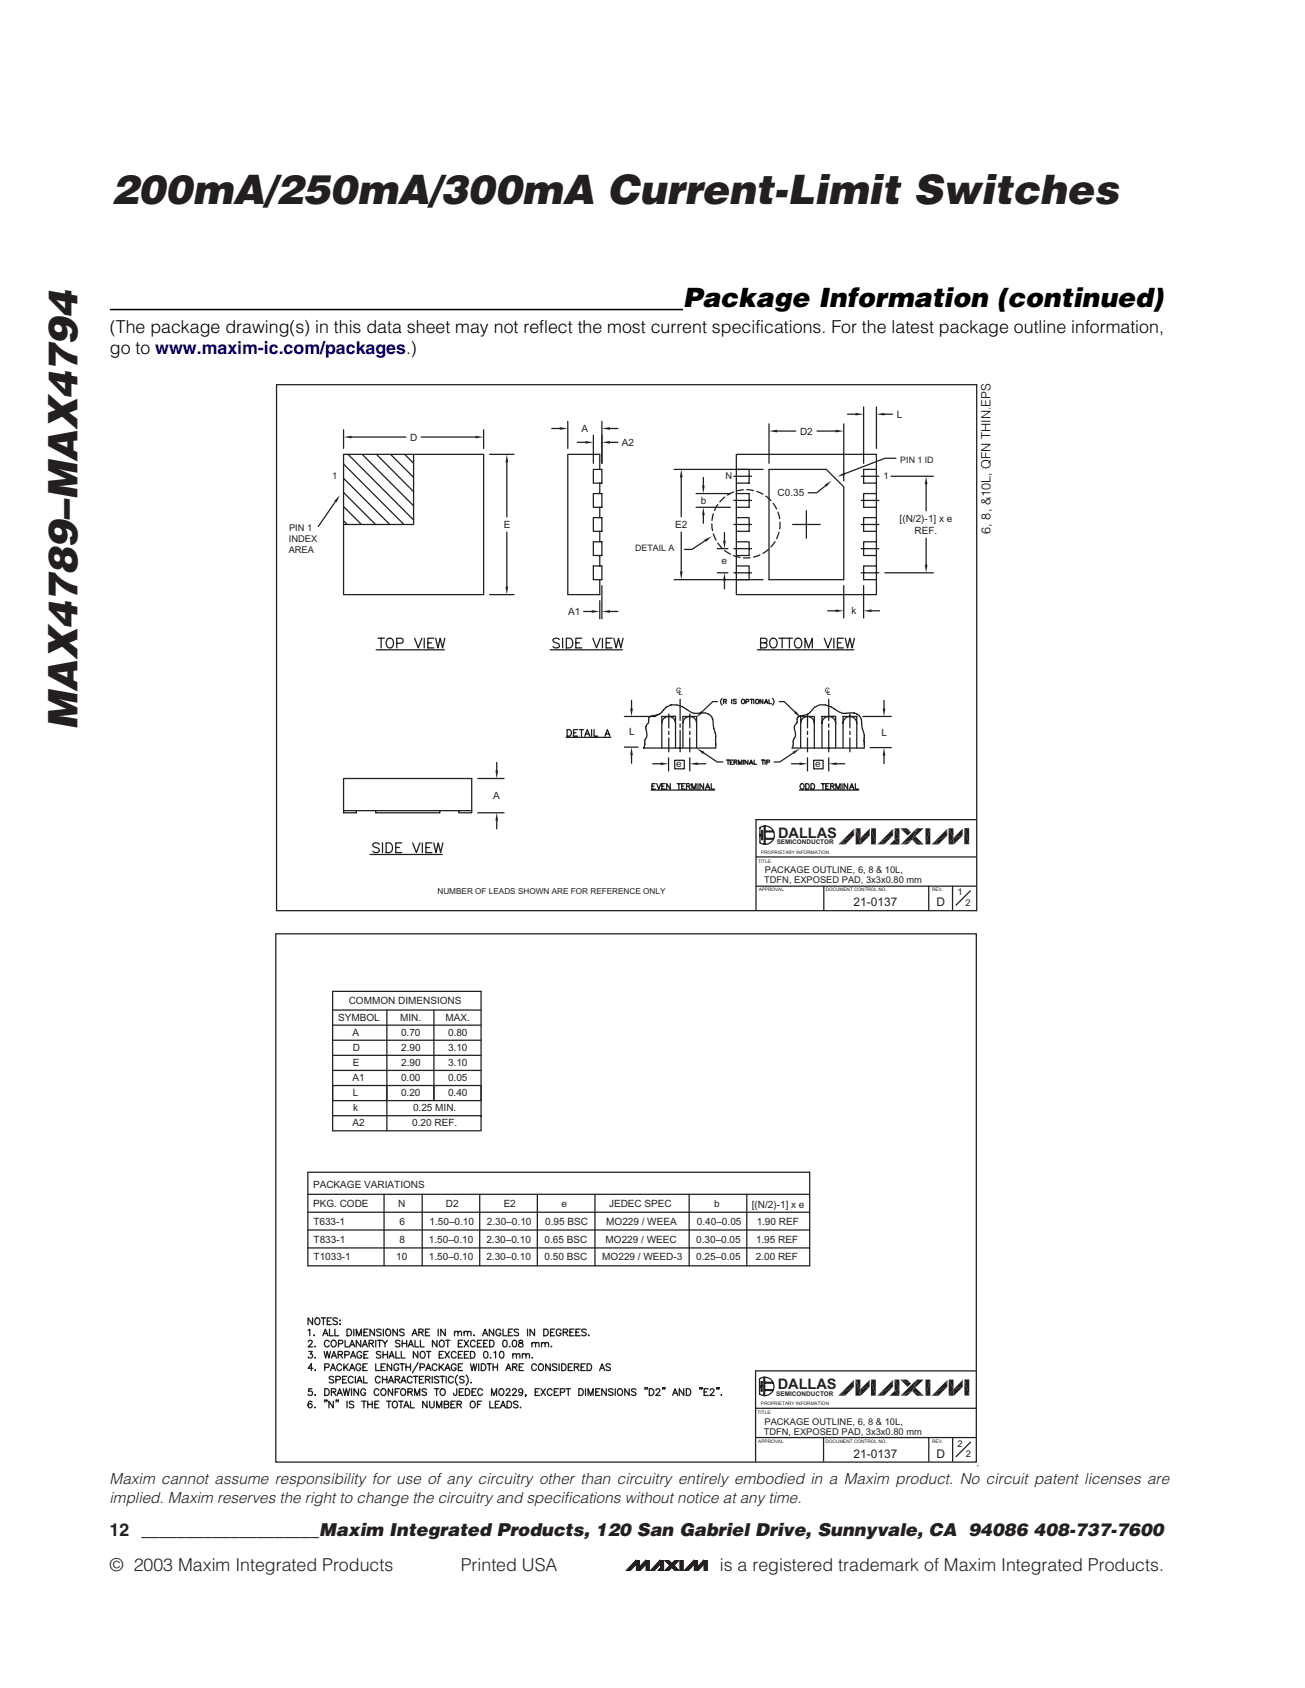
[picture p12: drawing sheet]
<svg xmlns="http://www.w3.org/2000/svg" width="216mm" height="279mm" viewBox="0 0 216 279" stroke-linecap="round" stroke-linejoin="round" font-family="sans-serif">
<defs><g id="words">
<g font-size="6.7" fill="#231f20">
<text x="18.4" y="33.8">200mA/250mA/300mA Current-Limit Switches</text>
<text x="12.8" y="120.9" transform="rotate(-90 12.8 120.9)">MAX4789–MAX4794</text>
</g>
<text font-size="4.4" x="113" y="50.8">Package Information (continued)</text>
<g font-size="2.9">
<text x="18.2" y="55.1">(The package drawing(s) in this data sheet may not reflect the most current specifications. For the latest package outline information,</text>
<text x="18.2" y="58.6">go to www.maxim-ic.com/packages.)</text>
</g>
<g font-size="2.9" fill="#231f20">
<text x="18.1" y="254.2">12 ____________________Maxim Integrated Products, 120 San Gabriel Drive, Sunnyvale, CA 94086 408-737-7600</text>
<text x="18.1" y="260.1">© 2003 Maxim Integrated Products</text>
<text x="76.2" y="260.1">Printed USA</text>
<text x="119.1" y="260.1">is a registered trademark of Maxim Integrated Products.</text>
</g>
<g font-size="2.5" fill="#231f20">
<text x="18.1" y="245.7">Maxim cannot assume responsibility for use of any circuitry other than circuitry entirely embodied in a Maxim product. No circuit patent licenses are</text>
<text x="18.1" y="248.7">implied. Maxim reserves the right to change the circuitry and specifications without notice at any time.</text>
</g>
<g font-size="2.4" fill="#231f20">
<text x="128.7" y="138.7">DALLAS</text>
<text x="128.7" y="229.9">DALLAS</text>
</g>
<text font-size="2.1" x="163.9" y="88.3" transform="rotate(-90 163.9 88.3)">6, 8, &amp;10L, QFN THIN.EPS</text>
<g font-size="2" fill="#231f20">
<text x="141.2" y="150">21-0137</text>
<text x="155" y="150">D</text>
<text x="141.2" y="241.3">21-0137</text>
<text x="155" y="241.3">D</text>
</g>
<g font-size="1.7" fill="#231f20">
<text x="96.2" y="71.5">A</text>
<text x="132.4" y="71.9">D2</text>
<text x="148.4" y="69.1">L</text>
<text x="67.9" y="72.9">D</text>
<text x="102.9" y="73.8">A2</text>
<text x="116" y="83.4">b</text>
<text x="128.7" y="82.1">C0.35</text>
<text x="83.4" y="87.4">E</text>
<text x="111.7" y="87.4">E2</text>
<text x="148.8" y="86.4">[(N/2)-1] x e</text>
<text x="151.3" y="88.4">REF.</text>
<text x="119.4" y="93.4">e</text>
<text x="94" y="101.8">A1</text>
<text x="140.9" y="101.7">k</text>
<text x="104.1" y="121.7">L</text>
<text x="145.8" y="121.8">L</text>
<text x="111.9" y="127">e</text>
<text x="134.9" y="127">e</text>
<text x="81.6" y="132.3">A</text>
<text x="57.7" y="166.1">COMMON DIMENSIONS</text>
<text x="55.9" y="169">SYMBOL</text>
<text x="58.3" y="171.4">A</text>
<text x="58.4" y="173.9">D</text>
<text x="66.2" y="168.9">MIN.</text>
<text x="66.4" y="171.4">0.70</text>
<text x="66.4" y="173.9">2.90</text>
<text x="73.7" y="168.9">MAX.</text>
<text x="74.1" y="171.4">0.80</text>
<text x="74.1" y="173.9">3.10</text>
<text x="58.3" y="178.9">A1</text>
<text x="58.4" y="176.4">E</text>
<text x="66.4" y="178.9">0.00</text>
<text x="66.4" y="176.4">2.90</text>
<text x="74.1" y="178.9">0.05</text>
<text x="74.1" y="176.4">3.10</text>
<text x="58.4" y="181.4">L</text>
<text x="58.4" y="183.9">k</text>
<text x="66.4" y="181.4">0.20</text>
<text x="68.3" y="183.9">0.25 MIN.</text>
<text x="74.1" y="181.4">0.40</text>
<text x="58.3" y="186.4">A2</text>
<text x="68.2" y="186.4">0.20 REF.</text>
<text x="51.8" y="196.6">PACKAGE VARIATIONS</text>
<text x="51.8" y="199.8">PKG. CODE</text>
<text x="51.8" y="202.8">T633-1</text>
<text x="65.9" y="199.8">N</text>
<text x="66.1" y="202.8">6</text>
<text x="71.1" y="202.8">1.50–0.10</text>
<text x="73.8" y="199.8">D2</text>
<text x="80.6" y="202.8">2.30–0.10</text>
<text x="83.3" y="199.8">E2</text>
<text x="90.2" y="202.8">0.95 BSC</text>
<text x="92.9" y="199.8">e</text>
<text x="100.3" y="202.8">MO229 / WEEA</text>
<text x="100.8" y="199.8">JEDEC SPEC</text>
<text x="115.3" y="202.8">0.40–0.05</text>
<text x="118.1" y="199.8">b</text>
<text x="124.4" y="199.9">[(N/2)-1] x e</text>
<text x="125.2" y="202.8">1.90 REF</text>
<text x="51.9" y="208.6">T1033-1</text>
<text x="51.9" y="205.7">T833-1</text>
<text x="65.5" y="208.6">10</text>
<text x="66.1" y="205.7">8</text>
<text x="70.9" y="208.6">1.50–0.10</text>
<text x="70.9" y="205.7">1.50–0.10</text>
<text x="80.5" y="205.7">2.30–0.10</text>
<text x="80.5" y="208.6">2.30–0.10</text>
<text x="90.1" y="208.6">0.50 BSC</text>
<text x="90.1" y="205.7">0.65 BSC</text>
<text x="99.6" y="208.6">MO229 / WEED-3</text>
<text x="100.2" y="205.7">MO229 / WEEC</text>
<text x="115.2" y="208.6">0.25–0.05</text>
<text x="115.2" y="205.7">0.30–0.05</text>
<text x="125" y="208.6">2.00 REF</text>
<text x="125.1" y="205.7">1.95 REF</text>
</g>
<g font-size="1.5" fill="#231f20">
<text x="148.9" y="76.6">PIN 1 ID</text>
<text x="55" y="79.2">1</text>
<text x="120" y="79.2">N</text>
<text x="146.2" y="79.2">1</text>
<text x="47.8" y="89.7">INDEX</text>
<text x="47.8" y="87.8">PIN 1</text>
<text x="47.8" y="91.5">AREA</text>
<text x="105.1" y="91.2">DETAIL A</text>
<text x="126.4" y="146.2">TDFN, EXPOSED PAD, 3x3x0.80 mm</text>
<text x="126.5" y="144.5">PACKAGE OUTLINE, 6, 8 &amp; 10L,</text>
<text x="158.4" y="148.2">1</text>
<text x="159.7" y="149.9">2</text>
<text x="126.4" y="237.5">TDFN, EXPOSED PAD, 3x3x0.80 mm</text>
<text x="126.5" y="235.8">PACKAGE OUTLINE, 6, 8 &amp; 10L,</text>
<text x="158.4" y="239.5">2</text>
<text x="159.8" y="241.2">2</text>
</g>
<text font-size="1.4" fill="#231f20" x="72.4" y="148">NUMBER OF LEADS SHOWN ARE FOR REFERENCE ONLY</text>
<g font-size="1.2" fill="#231f20">
<text x="111.9" y="114.7">C</text>
<text x="112.2" y="115.1">L</text>
<text x="136.4" y="114.7">C</text>
<text x="136.8" y="115.1">L</text>
</g>
<g font-size="1.1" fill="#231f20">
<text x="128.5" y="139.7">SEMICONDUCTOR</text>
<text x="128.4" y="231">SEMICONDUCTOR</text>
</g>
<g font-size=".8" fill="#231f20">
<text x="125.4" y="142.8">TITLE:</text>
<text x="125.9" y="141.4">PROPRIETARY INFORMATION</text>
<text x="125.5" y="147.6">APPROVAL</text>
<text x="136.6" y="147.6">DOCUMENT CONTROL NO.</text>
<text x="154.2" y="147.6">REV.</text>
<text x="125.9" y="232.6">PROPRIETARY INFORMATION</text>
<text x="125.3" y="234.1">TITLE:</text>
<text x="125.4" y="238.8">APPROVAL</text>
<text x="136.6" y="238.8">DOCUMENT CONTROL NO.</text>
<text x="154.2" y="238.8">REV.</text>
</g>
</g></defs>
<g fill="#231f20" stroke="#231f20" stroke-width=".17">
<path d="M105.2 258.3v.7l-.9 .9h-.6z"/>
<path d="M105.3 258.3h.5v1.1l1-1.1v.7l-.9 .9h-.6z"/>
<path d="M106.9 258.3h.5v1.6h-.5z"/>
<path d="M109.1 258.3v.7l-.8 .9h-.6z"/>
<path d="M109.3 258.3h.5v1.6h-.9l.4-.4z"/>
<path d="M111.6 258.3h.7l-.8 .8 .8 .8h-.7l-.5-.5-.4 .5h-.7z"/>
<path d="M110 258.3h.7l.4 .4-.4 .3z"/>
<path d="M112.5 258.3h.5v1.6h-.5z"/>
<path d="M114.8 258.3v.7l-.9 .9h-.6z"/>
<path d="M114.9 258.3h.5v1.1l1-1.1v.7l-.9 .9h-.6z"/>
<path d="M116.5 258.3h.5v1.6h-.5z"/>
</g>
<path d="M18.2 51.2h94.8" fill="none" stroke="#000" stroke-width=".26"/>
<path d="M18.1 62.8h175.3v180.7h-175.3z" fill-rule="evenodd" fill="#fff"/>
<g fill="none" stroke="#231f20" stroke-width=".21">
<path d="M45.8 63.7h115.8v87h-115.8zM62.2 107.6h11.3M62.5 105.6h1.1M63.1 105.6v1.6M64.2 105.7a.73 .73 0 0 1 .8 .3 .73 .73 0 0 1 0 .9 .58 .58 0 0 1-.6 .3 .58 .58 0 0 1-.5-.6v-.3zM65.6 106.5h.7a.42 .42 0 0 0 .4-.4 .42 .42 0 0 0-.4-.5h-.7v1.6M68.6 105.6l.6 1.6 .6-1.6M70.2 105.6v1.6M70.8 106.4h.6M71.8 105.6h-1v1.6h1M72.1 105.6l.4 1.6 .3-1.6 .4 1.6 .4-1.6M91 107.6h12"/>
<path d="M92.5 105.9a.6 .6 0 0 0-.5-.3 .6 .6 0 0 0-.5 .4 1.01 1.01 0 0 0 .9 .6l.1 .4a.7 .7 0 0 1-1 0M93.1 105.6v1.6M93.7 105.6h.5a.85 .85 0 0 1 .6 .8 .85 .85 0 0 1-.6 .8h-.5zM95.3 106.4h.6M96.3 105.6h-1v1.6h1M98.1 105.6l.6 1.6 .6-1.6M99.7 105.6v1.6M100.3 106.4h.6M101.3 105.6h-1v1.6h1M101.6 105.6l.3 1.6 .4-1.6 .4 1.6 .4-1.6M116.7 118l.4 .2M125.3 107.6h16"/>
<path d="M125.8 106.4l.9-.1 .2-.2-.2-.4-.9-.1v1.6h.9a.43 .43 0 0 0 .2-.5 .43 .43 0 0 0-.4-.3M127.7 105.7a.73 .73 0 0 1 .8 .3 .73 .73 0 0 1 0 .9 .59 .59 0 0 1-.7 .3 .59 .59 0 0 1-.5-.6 .96 .96 0 0 1 .4-.9zM128.9 105.6h1M129.4 105.6v1.6M130.1 105.6h1M130.6 105.6v1.6M131.7 105.7a.73 .73 0 0 1 .9 .3 .73 .73 0 0 1 0 .9 .58 .58 0 0 1-.7 .3 .58 .58 0 0 1-.5-.6v-.3zM133.2 107.2v-1.6l.6 1.6 .6-1.6v1.6M136.4 105.6l.6 1.6 .6-1.6M138 105.6v1.6M138.6 106.4h.6M139.5 105.6h-.9v1.6h.9"/>
<path d="M139.8 105.6l.4 1.6 .4-1.6 .4 1.6 .4-1.6M56.8 134.2h21.2M59 134.2v.3h-2.2v-5.6h21.2v5.6h-2.1v-.3M62.1 134.2v.3h10.6v-.3M62.7 139.8a.59 .59 0 0 0-.5-.3 .59 .59 0 0 0-.5 .4l.1 .2 .6 .3a.39 .39 0 0 1 .3 .3 .39 .39 0 0 1-.1 .3 .73 .73 0 0 1-.9-.1M63.3 139.5v1.6M63.9 139.5h.5a.86 .86 0 0 1 .6 .8 .86 .86 0 0 1-.6 .8h-.5zM66.5 139.5h-1v1.6h1M68.3 139.5l.6 1.6 .6-1.6M69.9 139.5v1.6M71.4 139.5h-.9v1.6h.9M71.8 139.5l.3 1.6 .4-1.6 .4 1.6 .4-1.6"/>
<path d="M161.5 135.7h-36.4v14.9M45.6 154.6h115.9v87.4h-115.9zM61.2 141.4h12M65.5 140.3h.6M70.5 140.3h.6M125.1 141.8h36.4M125.1 146.7h36.4M136.3 146.7v3.9M153.7 146.7v3.9M157.6 146.7v3.9M160.5 147.4l-2.3 2.4"/>
</g>
<path d="M115.3 123.9l1.2 .5-.2 .4z" fill="#231f20"/>
<path d="M116.4 124.6l2.2 1.5h1" fill="none" stroke="#231f20" stroke-width=".21"/>
<path d="M115.9 117.7l.3 .3-1.1 .8z" fill="#231f20"/>
<g fill="none" stroke="#231f20" stroke-width=".21">
<path d="M112.5 115.7v3.6M112.5 119.8v.6M116.7 118h-.6a2.39 2.39 0 0 1-2.5-.6 2.68 2.68 0 0 0-3.8 .1 2.86 2.86 0 0 1-2.2 1.1 .56 .56 0 0 0-.3 .7v.3l-.4 .7v.4a1.64 1.64 0 0 1-.2 1.9v.6l-.2 .6h11.9a10.4 10.4 0 0 0-.4-3.9l-.2-1.1M118.7 116.1h-.8l-1.8 1.8M131.9 118.8v.3M137.1 115.7v3.6M137.1 119.8v.6M142.4 118.8l.1 .3M93.7 122h7.3M93.8 120.8h.4a.58 .58 0 0 1 .3 .5 .58 .58 0 0 1-.3 .5h-.4zM94.9 121.3h.4M95.5 120.8h-.6v1h.6"/>
<path d="M95.8 120.8h.8M96.2 120.8v1M96.8 121.8l.4-1 .4 1M96.9 121.5h.5M97.9 120.8v1M98.3 120.8v1h.6M100.1 121.8l.4-1 .4 1M100.2 121.5h.5M107.7 130.8h10.5M107.9 130.1h.3M108.4 129.7h-.5v.9h.5M108.7 129.7l.3 .9 .3-.9"/>
<path d="M109.5 130.1h.3M110 129.7h-.5v.9h.5M110.9 129.7v.9l-.6-.9v.9M112 129.7h.6M112.3 129.7v.9M112.5 120.9v3.5M112.8 130.1h.3M113.3 129.7h-.5v.9h.5M113.6 130.1h.5v-.3l-.5-.1v.9M113.9 130.1l.3 .5M114.5 130.6v-.9l.3 .9 .3-.9v.9M115.5 129.7v.9"/>
<path d="M116.4 129.7v.9l-.6-.9v.9M116.7 130.6l.4-.9 .3 .9M116.9 130.3h.4M117.7 129.7v.9h.5M120.2 125.8h.5M120.4 125.8v.7M120.8 126.1h.3M121.3 125.8h-.5v.7h.5M121.5 126.1h.4v-.2l-.4-.1v.7M121.7 126.1l.2 .4M122.2 126.5v-.7l.2 .7 .3-.7v.7M123 125.8v.7"/>
<path d="M123.7 125.8v.7l-.4-.7v.7M124 126.5l.3-.7 .3 .7M124.1 126.3h.3M124.8 125.8v.7h.3M126 125.8h.4M126.2 125.8v.7M126.6 125.8v.7M126.9 126.2l.4-.1v-.3h-.4v.7M131 123.8h12M131.2 122.7l.1 .3M132.2 130.8h9.9M132.5 129.8a.42 .42 0 0 1 .6 .4 .42 .42 0 0 1-.6 .4l-.1-.3z"/>
<path d="M133.3 129.7h.3a.49 .49 0 0 1 .3 .5 .49 .49 0 0 1-.3 .4h-.3zM134.2 129.7h.3a.48 .48 0 0 1 .3 .5 .48 .48 0 0 1-.3 .4h-.3zM135.9 129.7h.6M136.2 129.7v.9M136.6 130.1h.4M137.1 120.9v3.5M137.2 129.7h-.6v.9h.6M137.4 130.1h.5l.1-.2-.2-.2h-.4v.9M137.7 130.1l.3 .5M138.3 130.6v-.9l.3 .9 .4-.9v.9M139.3 129.7v.9M140.2 129.7v.9l-.6-.9v.9"/>
<path d="M140.6 130.6l.3-.9 .3 .9M140.7 130.3h.4M141.5 129.7v.9h.5"/>
</g>
<path d="M131.1 124.4l1.2-.5-1 .9z" fill="#231f20"/>
<g fill="none" stroke="#231f20" stroke-width=".21">
<path d="M117.1 118.2l.7 .6M119.5 115.6a.74 .74 0 0 0 0 1.1M119.7 116.1h.4l.1-.3h-.5v.7M119.9 116.1l.3 .4M121.1 115.8v.7M121.8 115.9l-.4-.1v.2l.3 .2 .1 .2-.2 .1-.3-.1M123.4 116.1h.4v-.3h-.4v.7M124.1 115.8h.5M124.3 115.8v.7M124.7 115.8v.7M126.2 115.8v.7l-.5-.7v.7M126.5 116.5l.3-.7 .2 .7"/>
<path d="M126.6 116.2h.3M127.2 115.8v.7h.4M127.8 115.6a.74 .74 0 0 1 0 1.1M131.9 119.1a.86 .86 0 0 1-.4 1l-.1 .6a1.64 1.64 0 0 1-.2 1.9v.1M136.5 116.7l1 .3M142.5 119.1l.1 1.3a8.6 8.6 0 0 1 .4 3.4M131.2 124.6l-2.2 1.5h-.9M131.3 123l-.3 .8"/>
<circle cx="122.9" cy="116.1" r=".33"/>
<circle cx="125.2" cy="116.1" r=".33"/>
</g>
<path d="M131.7 117.7l.8 1.1-1.1-.8z" fill="#231f20"/>
<path d="M128.9 116.1h.8l1.9 1.8M136.5 116.7a2.33 2.33 0 0 0-2.5 1.2 3.4 3.4 0 0 1-1.8 .7l-.3 .2M137.1 118.6h1.1M137.5 117l.7 .4a2.39 2.39 0 0 0 2.4 .6 1.7 1.7 0 0 1 1.8 .8M134.6 125.8h1.6v1.5h-1.6z" fill="none" stroke="#231f20" stroke-width=".21"/>
<path d="M133.3 118.6h.1" fill="none" stroke="#231f20" stroke-width=".17"/>
<g fill="#231f20">
<path d="M149 137.1h1.1l.6 .7z"/>
<path d="M159.1 137.3l.2-.1v.6z"/>
<path d="M141.3 137.2v.6l-.1-.5z"/>
<path d="M143.7 137.3l.2-.1v.6z"/>
<path d="M147.8 137.2v.6l-.2-.5z"/>
<path d="M156.5 137.3l.2-.1v.6z"/>
<path d="M159.1 137.3l.2 1z"/>
<path d="M147.6 137.3l.2 1z"/>
<path d="M143.7 137.3l.2 1z"/>
<path d="M141.2 137.3l.1 1z"/>
<path d="M149 137.1l1.7 .7-.5 .5z"/>
<path d="M156.5 137.3l.2 1z"/>
<path d="M151.7 137.1l-.2 1.3z"/>
<path d="M151.7 137.1h1.1l-1.3 1.3z"/>
<path d="M159.1 137.3l.2 1-1.6 .4z"/>
<path d="M156.9 137.1h.8v1.6z"/>
<path d="M143.7 137.3l.2 1-1.5 .4z"/>
<path d="M141.6 137.1h.8v1.6z"/>
<path d="M148 137.1h.8v1.6z"/>
<path d="M148 137.1l.8 1.6-.8 .3z"/>
<path d="M151.7 137.1l-.2 1.3-.6 .6z"/>
<path d="M141.2 137.3l.1 1-2 .9z"/>
<path d="M147.6 137.3l.2 1-2.1 .9z"/>
<path d="M156.5 137.3l.2 1-2 .9z"/>
<path d="M159.5 137.1l.8 2.6h-.8z"/>
<path d="M159.5 137.1h.8v2.6z"/>
<path d="M157.7 138.7l1.6-.4-1.5 1.5z"/>
<path d="M157.7 138.7v1.1h-.8z"/>
<path d="M157.7 138.7l.1 1.1z"/>
<path d="M156.9 137.1l.8 1.6-.8 1.1z"/>
<path d="M151.5 138.4l1.3 1.4-1.9-.8z"/>
<path d="M149 139.8l1.9-.8-1.6 .8z"/>
<path d="M149.3 139.8l1.6-.8-.8 .8z"/>
<path d="M150.1 139.8l.8-.8z"/>
<path d="M151.7 137.1l-.8 1.9-1.9 .8z"/>
<path d="M151.7 139.8h1.1z"/>
<path d="M150.9 139l1.9 .8h-1.1z"/>
<path d="M153.9 137.1v2.7h-.8z"/>
<path d="M153.1 137.1h.8l-.8 2.7z"/>
<path d="M139.3 139.2l-.3 .6h-.3z"/>
<path d="M139.3 139.2l.5 .6h-.8z"/>
<path d="M139.3 139.2l.6 .6z"/>
<path d="M139.3 139.2l2-.9-1.4 1.5z"/>
<path d="M145.7 139.2l-.3 .6h-.2z"/>
<path d="M145.7 139.2l.5 .6h-.8z"/>
<path d="M145.7 139.2l.6 .6z"/>
<path d="M145.7 139.2l2.1-.9-1.5 1.5z"/>
<path d="M144.1 137.1l.8 2.7h-.8z"/>
<path d="M144.1 137.1h.8v2.7z"/>
<path d="M142.4 138.7l1.5-.4-1.5 1.5z"/>
<path d="M142.4 138.7v1.1z"/>
<path d="M141.6 137.1l.8 1.6v1.1z"/>
<path d="M141.6 137.1l.8 2.7h-.8z"/>
<path d="M148 139l.8-.3v1.1z"/>
<path d="M147.2 139.8h1.6z"/>
<path d="M148 139l.8 .8h-1.6z"/>
<path d="M154.7 139.2l-.3 .6h-.3z"/>
<path d="M154.7 139.2l.5 .6h-.8z"/>
<path d="M154.7 139.2l.5 .6z"/>
<path d="M154.7 139.2l2-.9-1.5 1.5z"/>
</g>
<path d="M95.5 73.2h1.3M98.2 72v4.7M99.2 75.2v2.5M99.6 72v4.7M100.9 73.2h1.3M125.7 137l.7-.3v3l-.7-.2v-1.2h.3v.7h.2v-1.5h-.2v.7h-.3zM126.6 136.7a1.58 1.58 0 0 1 1.4 .8h-1.4zM126.6 138.9h1.4a1.56 1.56 0 0 1-1.4 .9zM126.6 137.7h1.4l.1 .3-.1 .8h-1.4z" fill="none" stroke="#231f20" stroke-width=".21"/>
<g fill="#231f20">
<path d="M96.8 73l1.4 .2-1.4 .2z"/>
<path d="M99.6 73.2l1.3-.2v.4z"/>
</g>
<path d="M91.3 70.9h1.3M93.9 69.7v4.5M99.6 69.7v7M100.9 70.9h1.3" fill="none" stroke="#231f20" stroke-width=".21"/>
<g fill="#231f20">
<path d="M99.6 70.9l1.3-.2v.4z"/>
<path d="M92.6 70.7l1.3 .2-1.3 .2z"/>
</g>
<path d="M99.2 75.2h-5.3v23.2M99.6 77.7h-1.4v2.3M121.4 78.8h2.9M121.8 77.7h2.1v2.3h-2.1M127.2 77.7v18.2M136.7 77.7l2.9 2.9v15.3M99.6 93.7v2.2M131.1 86.8h4.6M133.4 84.5v4.6" fill="none" stroke="#231f20" stroke-width=".21"/>
<path d="M56.2 82l-.5 1.2-.4-.3z" fill="#231f20"/>
<g fill="none" stroke="#231f20" stroke-width=".21">
<path d="M56.8 75.2h23.2v23.2h-23.2zM56.8 71.1v3.1M58.2 72.3h9M68.4 75.2v11.6h-11.6M69.7 72.3h9M80 71.1v3.1M99.2 80v1.7M99.6 77.7v2.3h-1.4M121.8 75.2h23.2v23.2h-23.2zM127.2 77.7h9.5M142.5 78.8h2.9M145 77.7h-2.1v2.3h2.1"/>
<path d="M55.5 83l-2.8 4.1M98.2 81.7h1.4v2.3h-1.4zM98.2 85.7h1.4v2.2h-1.4zM98.2 89.7h1.4v2.2h-1.4zM99.2 95.9v2.5h-5.3M99.2 84v1.7M99.2 87.9v1.8M99.2 91.9v1.8M99.6 93.7h-1.4v2.2h1.4M121.4 82.8h2.9M121.4 86.8h2.9M121.4 90.8h2.9"/>
<path d="M121.4 94.8h2.9M121.8 85.7h2.1v2.2h-2.1M121.8 89.7h2.1v2.2h-2.1M121.8 93.7h2.1v2.2h-2.1M121.8 81.7h2.1v2.3h-2.1M127.2 95.9h12.4M142.5 82.8h2.9M142.5 86.8h2.9M142.5 90.8h2.9M142.5 94.8h2.9M145 81.7h-2.1v2.3h2.1M145 85.7h-2.1v2.2h2.1"/>
<path d="M145 89.7h-2.1v2.2h2.1M145 93.7h-2.1v2.2h2.1"/>
</g>
<g fill="#231f20">
<path d="M78.7 72.1l1.3 .2-1.3 .3z"/>
<path d="M56.8 72.3l1.4-.2v.5z"/>
</g>
<path d="M81 75.2h4M83.9 76.5v9.1M81 98.4h4M83.9 88.1v9" fill="none" stroke="#231f20" stroke-width=".21"/>
<g fill="#231f20">
<path d="M83.9 75.2l.2 1.3h-.5z"/>
<path d="M83.6 97.1h.5l-.2 1.3z"/>
</g>
<path d="M99.2 99.4v3M99.6 96.9v5.5M96.6 101.2h1.3M100.9 101.2h1.3" fill="none" stroke="#231f20" stroke-width=".21"/>
<g fill="#231f20">
<path d="M99.6 101.2l1.3-.2v.4z"/>
<path d="M97.9 101l1.3 .2-1.3 .2z"/>
</g>
<path d="M127.2 70.2v6.5M128.6 71.4h3M135.2 71.4h3.1M139.6 70.2v9.4" fill="none" stroke="#231f20" stroke-width=".21"/>
<g fill="#231f20">
<path d="M138.3 71.1l1.3 .3-1.3 .2z"/>
<path d="M127.2 71.4l1.4-.3v.5z"/>
</g>
<path d="M116.4 79v1.4M115.2 81.7h5.6M115.2 84h5.6M116.4 85.3v1.3" fill="none" stroke="#231f20" stroke-width=".21"/>
<g fill="#231f20">
<path d="M116.1 80.4h.5l-.2 1.3z"/>
<path d="M116.4 84l.2 1.3h-.5z"/>
</g>
<path d="M111.5 77.7h14.7M112.7 79v6.5M111.5 95.9h14.7M112.7 88.1v6.5" fill="none" stroke="#231f20" stroke-width=".21"/>
<g fill="#231f20">
<path d="M112.5 94.6h.4l-.2 1.3z"/>
<path d="M112.7 77.7l.2 1.3h-.4z"/>
</g>
<path d="M147.4 78.8h7M146.4 94.8h8M153.2 80.2v4.3M153.2 89.1v4.4" fill="none" stroke="#231f20" stroke-width=".21"/>
<g fill="#231f20">
<path d="M153.2 78.8l.2 1.4h-.4z"/>
<path d="M153 93.5h.4l-.2 1.3z"/>
</g>
<path d="M118.7 90.8h1.7M118.7 94.8h1.7M119.9 88.2v1.3M119.9 96.1v1.4" fill="none" stroke="#231f20" stroke-width=".21"/>
<g fill="#231f20">
<path d="M119.6 89.5h.5l-.2 1.3z"/>
<path d="M119.9 94.8l.2 1.3h-.5z"/>
</g>
<path d="M139.6 96.9v5.4M142.9 96.9v5.4M136.9 101.1h1.4M144.2 101.1h1.3" fill="none" stroke="#231f20" stroke-width=".21"/>
<g fill="#231f20">
<path d="M142.9 101.1l1.3-.2v.4z"/>
<path d="M138.3 100.9l1.3 .2-1.3 .2z"/>
</g>
<g fill="none" stroke="#231f20" stroke-width=".21">
<path d="M109.5 119.7a1.13 1.13 0 0 1 1.1-1.1 1.13 1.13 0 0 1 1.2 1.1M110.6 118.2v2.3M113 119.7a1.13 1.13 0 0 1 1.1-1.1 1.13 1.13 0 0 1 1.1 1.1M114.1 118.2v2.3M132.5 119.7a1.13 1.13 0 0 1 1.1-1.1 1.13 1.13 0 0 1 1.1 1.1M133.6 118.2v2.3M136 119.7a1.13 1.13 0 0 1 1.1-1.1 1.13 1.13 0 0 1 1.2 1.1M139.5 119.7a1.13 1.13 0 0 1 1.1-1.1 1.13 1.13 0 0 1 1.1 1.1M140.6 118.2v2.3M142.7 118.6h4.8M146.3 115.9v1.4M109.5 123.8v-5.2h2.3v5.2"/>
<path d="M110.6 121v.6M110.6 122.1v2.3M113 123.8v-5.2h2.2v5.2M114.1 121v.6M114.1 122.1v2.3M132.5 123.8v-5.2h2.2v5.2M133.6 121v.6M133.6 122.1v2.3M136 123.8v-5.2h2.3v5.2M139.5 123.8v-5.2h2.2v5.2M140.6 121v.6M140.6 122.1v2.3"/>
<path d="M144 123.7h3.5M146.3 125.1v1.3"/>
</g>
<path d="M114.4 118.6h.1M140.9 118.6h.1" fill="none" stroke="#231f20" stroke-width=".17"/>
<g fill="#231f20">
<path d="M146 117.3h.5l-.2 1.3z"/>
<path d="M146.3 123.7l.2 1.4h-.5z"/>
</g>
<path d="M130.9 126.4h1.4M133.6 125.4v2.2M137.1 125.4v2.2M138.4 126.4h1.4" fill="none" stroke="#231f20" stroke-width=".21"/>
<g fill="#231f20">
<path d="M137.1 126.4l1.3-.2v.4z"/>
<path d="M132.3 126.2l1.3 .2-1.3 .2z"/>
</g>
<path d="M103.3 118.6h5.2M104.5 115.9v1.4M103.3 123.7h2.3M104.5 125v1.3" fill="none" stroke="#231f20" stroke-width=".21"/>
<g fill="#231f20">
<path d="M104.3 117.3h.4l-.2 1.3z"/>
<path d="M104.5 123.7l.2 1.3h-.4z"/>
</g>
<path d="M79 128.9h4.4M79 134.5h4.4M82.2 126.2v1.3M82.2 135.9v1.3" fill="none" stroke="#231f20" stroke-width=".21"/>
<g fill="#231f20">
<path d="M82 127.5h.4l-.2 1.4z"/>
<path d="M82.2 134.5l.2 1.4h-.4z"/>
</g>
<path d="M140.2 68.6h1.3M142.9 67.4v9.3M145 67.4v6.8M146.3 68.6h1.3" fill="none" stroke="#231f20" stroke-width=".21"/>
<g fill="#231f20">
<path d="M141.5 68.3l1.4 .3-1.4 .2z"/>
<path d="M145 68.6l1.3-.3v.5z"/>
<path d="M138.5 78.9l1.2-.7 .1 .4z"/>
</g>
<path d="M148.2 75.9h-1.8l-6.6 2.5" fill="none" stroke="#231f20" stroke-width=".21"/>
<path d="M136.4 80.2l1.2-.6-.9 1z" fill="#231f20"/>
<g fill="none" stroke="#231f20" stroke-width=".21">
<path d="M117.8 86.7l.1 1.1M118 88.4l.5 1M118 85l-.2 1.1M118.8 89.9l.7 .8M118.8 83.5l-.6 1M119.9 91.1l.9 .6M119.9 82.3l-.8 .8M121.4 91.9l1 .4M121.4 81.4l-1 .6M123 81.1l-1.1 .2M123.5 81l1.2 .2M124.1 92.3h-1.1"/>
<path d="M125.2 81.3l1 .5M125.7 91.9l-1 .3M126.7 82.1l.8 .8M127.1 90.9l-.9 .7M127.9 83.3l.6 .9M128.2 89.6l-.7 .9M128.7 84.8l.3 1.1M128.9 88.1l-.4 1.1M129 86.4v1.1M136.6 80.4l-1.5 1.2h-1.4"/>
</g>
<path d="M116.5 89.3l1.3-.5-1 .9z" fill="#231f20"/>
<path d="M116.7 89.5l-2.2 1.4h-1.3M108 126.4h1.3M110.6 125.4v2.2M114.1 125.4v2.2M115.5 126.4h1.3" fill="none" stroke="#231f20" stroke-width=".21"/>
<g fill="#231f20">
<path d="M114.1 126.4l1.4-.2v.4z"/>
<path d="M109.3 126.2l1.3 .2-1.3 .2z"/>
</g>
<g fill="none" stroke="#231f20" stroke-width=".21">
<path d="M56.8 76.8l10 10M56.8 79.2l7.7 7.6M57.6 75.2l10.8 10.9M59.9 75.2l8.5 8.5M62.3 75.2l6.1 6.2M64.6 75.2l3.8 3.8M67 75.2l1.4 1.5M56.8 81.5l5.3 5.3M56.8 83.9l3 2.9M56.8 86.2l.7 .6M111.6 125.8h1.6v1.5h-1.6zM55 167.2h24.6"/>
<path d="M55 169.7h24.6M55 172.2h24.6M55 174.7h24.6M55 177.2h24.6M64 167.2v20M71.8 167.2v15M79.6 179.7h-24.6v2.5M50.9 194h83.1v15.5h-83.1zM50.9 197.7h83.1M55 182.2v-18.1h24.6v20.6M55 182.2v2.5h24.6M55 184.7v2.5h24.6v-2.5"/>
<path d="M55 182.2h24.6M63.5 197.7v11.8M69.9 197.7v11.8M79.4 197.7v11.8M88.9 197.7v11.8M98.4 197.7v11.8M114 197.7v11.8M123.5 197.7v11.8M50.9 200.6h83.1M50.9 203.6h83.1M50.9 206.6h83.1M51.7 218.1v1.2l-.7-1.2v1.2"/>
<path d="M52.3 218.2a.52 .52 0 0 1 .6 .5 .52 .52 0 0 1-.6 .5l-.2-.4zM53.1 218.1h.8M53.5 218.1v1.2M54.1 218.7h.5M54.5 220v1.1h.6M54.8 218.1h-.7v1.2h.7M55.4 220v1.1h.6M55.8 218.3l-.2-.2-.5 .2 .1 .3 .5 .2 .1 .1v.2l-.2 .2-.5-.2M56.3 218.5v.1zM56.3 219.1v.2zM57.4 220h.4a.58 .58 0 0 1 .4 .5 .58 .58 0 0 1-.4 .6h-.4zM58.5 220v1.1"/>
<path d="M60.9 220h-.7v1.1h.7M62 220v1.1l-.8-1.1v1.1M63.4 220v1.1M65.8 220v1.1l-.8-1.1v1.1M71.1 220h-.7v1.1h.7M72.5 220v1.1M73.7 220v1.1l-.8-1.1v1.1M81.7 220v1.1l-.8-1.1v1.1M83.2 220v1.1h.7M84.8 220h-.7v1.1h.7M87.3 220v1.1M88.4 220v1.1l-.7-1.1v1.1"/>
<path d="M90 220h.3a.58 .58 0 0 1 .4 .5 .58 .58 0 0 1-.4 .6h-.3zM91.8 220h-.7v1.1h.7M95 220h-.7v1.1h.7M96 220h-.7v1.1h.7M51 220.2l.3-.2v1.1M51 222.1l.3-.3 .3 .1 .1 .2-.2 .3-.5 .5h.7M51.1 223.7h.6l-.4 .4a.37 .37 0 0 1 .3 .6 .37 .37 0 0 1-.6-.1M51.6 229.9h-.5l-.1 .4a.39 .39 0 0 1 .6 0 .39 .39 0 0 1-.1 .6 .39 .39 0 0 1-.5-.1M51.6 232.1v-.1a.37 .37 0 0 0-.6 .1 .64 .64 0 0 0 .3 .9 .34 .34 0 0 0 .4-.3 .34 .34 0 0 0-.4-.4 .34 .34 0 0 0-.3 .4M51.8 226.5h-.8l.5-.8v1.2M52 221v.1zM52 233h.1z"/>
<path d="M52.1 222.9h.1zM52.1 224.8h.1zM52.1 226.7v.2zM52.1 230.9v.1zM53.4 221.1l.4-1.1 .4 1.1M53.6 220.7h.5M53.6 223.7l.3 1.1 .2-1.1 .3 1.1 .3-1.1M53.7 226.3h.7v-.4l-.7-.2v1.2M53.7 229.9h.4a.61 .61 0 0 1 .4 .5 .61 .61 0 0 1-.4 .6h-.4zM53.8 231.8h-.1h.1l-.1 .2M54.1 231.8h-.1h.1l-.1 .2M54.5 222.1a.4 .4 0 0 0-.5-.3 .4 .4 0 0 0-.3 .5v.2a.4 .4 0 0 0 .3 .4 .4 .4 0 0 0 .5-.2"/>
<path d="M54.7 226.9l.4-1.2 .4 1.2M54.8 224.8l.5-1.1 .4 1.1M54.8 230.4l.7-.1 .1-.1-.1-.2-.7-.1v1.1M54.8 226.5h.6M54.9 222l.2-.2a.53 .53 0 0 1 .5 .6 .53 .53 0 0 1-.6 .5l-.2-.4zM55 224.4h.5M55.1 231.9v1.1l-.7-1.1v1.1M55.2 228l-.3-.2-.4 .2 .1 .2 .6 .4v.2l-.3 .1-.4-.1M55.2 230.4l.4 .6M55.6 228.4l.6-.1 .1-.3-.3-.2h-.4v1.1M55.7 231.8h-.1h.1l-.1 .2M55.8 231l.4-1.1 .4 1.1"/>
<path d="M55.9 224.2h.7v-.4l-.7-.1v1.1M55.9 230.6h.6M56 222.4h.6l.1-.5-.7-.1v1.1M56 231.8h-.1h.1l-.1 .2M56.3 224.2l.4 .6M56.5 226a.41 .41 0 0 0-.4-.3 .41 .41 0 0 0-.4 .5v.2a.41 .41 0 0 0 .3 .5 .41 .41 0 0 0 .5-.3M56.7 228.3h.4M56.8 229.9l.2 1.1 .3-1.1 .3 1.1 .2-1.1M56.9 225.7v1.2M57 224.3l.7-.1 .1-.3-.3-.2h-.5v1.1M57.1 221.8v1.1h.6M57.2 226.2l.4 .7"/>
<path d="M57.4 227.8h-.7v1.1h.7M57.4 231.9v1.1M57.6 225.7l-.7 .8M57.8 222.9l.5-1.1 .4 1.1M57.8 226.9l.5-1.2 .4 1.2M58 224.8l.4-1.1 .4 1.1M58 222.6h.5M58 226.5h.5M58.2 224.4h.5M58.2 229.9v1.1M58.4 228.1a.41 .41 0 0 0-.5-.3 .41 .41 0 0 0-.3 .4v.3a.41 .41 0 0 0 .4 .4 .41 .41 0 0 0 .4-.3M58.5 232.1l-.2-.2-.5 .2v.2l.7 .4v.2l-.2 .1-.5-.1"/>
<path d="M58.8 227.8v1.1M58.9 221.1v-1.1l.5 1.1 .4-1.1v1.1M59.1 228.9l.4-1.1 .4 1.1M59.2 228.6h.5M59.3 229.9v1.1l-.7-1.1v1.1M59.7 221.8v1.1l-.8-1.1v1.1M59.7 226a.41 .41 0 0 0-.5-.3 .41 .41 0 0 0-.3 .5v.2a.4 .4 0 0 0 .4 .5 .4 .4 0 0 0 .4-.5h-.3M59.8 224a.4 .4 0 0 0-.4-.3 .4 .4 0 0 0-.3 .4v.3a.39 .39 0 0 0 .3 .4 .39 .39 0 0 0 .4-.4h-.2M59.8 231.9h.8M59.9 222.9l.5-1.1 .4 1.1M60.1 226.3h.4M60.1 222.6h.5"/>
<path d="M60.2 227.8v1.1h.6M60.2 220.5h.4M60.2 224.2h.4M60.2 231.9v1.1M60.5 230.1a.4 .4 0 0 0-.5-.2 .4 .4 0 0 0-.3 .4v.3a.39 .39 0 0 0 .4 .4 .39 .39 0 0 0 .4-.4h-.3M60.7 225.7h-.6v1.2h.6M60.8 231.9v1.1M60.8 232.5h.8M60.9 223.7h-.7v1.1h.7M61.1 222.4l.6-.1v-.4l-.6-.1v1.1M61.4 222.4l.4 .5M61.6 231.9v1.1"/>
<path d="M62 232.5h.4M62.2 225.7v1.2h.6M62.2 221.8v1.1M62.4 221.8h.8M62.7 230.1a.4 .4 0 0 0-.5-.2 .4 .4 0 0 0-.3 .4v.3a.4 .4 0 0 0 .3 .4 .4 .4 0 0 0 .5-.3M62.7 231.9h-.7v1.1h.7M62.8 221.8v1.1M62.9 228.1a.41 .41 0 0 0-.5-.3 .41 .41 0 0 0-.3 .4v.3a.41 .41 0 0 0 .3 .4 .41 .41 0 0 0 .5-.3M63 223.8l-.3-.1-.4 .1 .1 .3 .6 .3-.1 .4h-.4l-.2-.2M63.1 220.1l-.3-.1h-.4v.4l.6 .2 .1 .4-.3 .1-.5-.1M63.1 226.3h.4M63.1 230l.1-.1a.52 .52 0 0 1 .7 .5 .52 .52 0 0 1-.7 .5l-.2-.3z"/>
<path d="M63.3 221.8l.4 .6v.5M63.3 228.3h.7M63.3 227.8v1.1M63.4 224.2h.7M63.4 223.7v1.1M63.7 225.7h-.6v1.2h.6M63.9 231.9h.8M64 220a.52 .52 0 0 1 .7 .5 .52 .52 0 0 1-.7 .5l-.2-.3zM64 227.8v1.1M64.1 221.8l-.4 .6M64.1 223.7v1.1M64.3 228.9l.4-1.1 .4 1.1"/>
<path d="M64.3 231.9v1.1M64.4 224.8l.4-1.1 .4 1.1M64.4 228.6h.6M64.5 224.4h.6M64.8 225.7v1.2l-.7-1.2v1.2M65 229.9v1.1l-.8-1.1v1.1M65 232.1l.2-.2a.53 .53 0 0 1 .6 .6 .53 .53 0 0 1-.7 .5l-.2-.4zM65.4 228.3h.6l.1-.3-.3-.2h-.4v1.1M65.4 230.4h.4M65.5 223.7v1.1h.6M65.8 228.3l.3 .6M66 226a.4 .4 0 0 0-.5-.3 .4 .4 0 0 0-.3 .5v.2a.39 .39 0 0 0 .4 .5 .39 .39 0 0 0 .4-.5h-.3"/>
<path d="M66 231.9h.7M66.1 229.9h-.7v1.1M66.2 222l-.3-.2-.5 .2 .1 .3 .7 .3v.2l-.3 .1-.5-.1M66.2 225.7h.7M66.3 228.9l.5-1.1 .4 1.1M66.3 231.9v1.1M66.4 223.7v1.1h.6M66.5 229.9a.52 .52 0 0 1 .6 .5 .52 .52 0 0 1-.6 .5l-.2-.3zM66.5 228.6h.5M66.5 221.8v1.1M66.5 225.7v1.2M66.5 222.4h.8"/>
<path d="M66.8 233l.4-1.1 .5 1.1M66.9 220.1l-.3-.1h-.4v.4l.6 .2 .1 .4-.3 .1-.5-.1M67 232.7h.5M67.2 226.3h.7M67.2 225.7v1.2M67.3 221.8v1.1M67.5 230.4l.6-.1 .1-.1v-.2l-.7-.1v1.1M67.5 222.9l.5-1.1 .4 1.1M67.7 222.6h.5M67.9 230.4l.3 .6M67.9 231.9v1.1h.6M67.9 225.7v1.2"/>
<path d="M68.2 221.1l.4-1.1 .4 1.1M68.2 228.1a.4 .4 0 0 0-.5-.3 .4 .4 0 0 0-.3 .4v.3a.4 .4 0 0 0 .3 .4 .4 .4 0 0 0 .5-.3M68.3 220.7h.6M68.4 227.8h.7M68.6 231v-1.1l.4 1.1 .4-1.1v1.1M68.7 221.8v1.1h.6M68.8 227.8v1.1M69.1 223.7v1.1l-.7-1.1v1.1M69.2 225.5l-1 1.7M69.3 220.5h.6l.1-.2-.1-.3h-.6v1.1M69.4 228.3h.4M69.5 226.3h.6l.1-.2v-.2l-.7-.2v1.2"/>
<path d="M69.6 221.8v1.1h.6M69.6 223.8l.1-.1a.52 .52 0 0 1 .7 .5 .52 .52 0 0 1-.7 .6l-.2-.4zM69.6 220.5l.4 .6M70.1 227.8h-.7v1.1h.7M70.4 228.3h.6l.1-.3-.2-.2h-.5v1.1M70.4 220.5h.4M70.4 226.9l.5-1.2 .4 1.2M70.6 230l-.3-.1-.5 .1 .1 .3 .5 .2 .2 .2v.1l-.3 .2-.5-.2M70.6 223.7h.7M70.6 226.5h.5M70.7 231.9v1.1l-.8-1.1v1.1M70.8 228.3l.3 .6"/>
<path d="M70.9 223.7v1.1M71.1 231.9v.8l.3 .3 .4-.1v-1M71.5 227.8v1.1M71.9 229.9h.7M72.2 233v-1.1l.5 1.1 .4-1.1v1.1M72.2 229.9v1.1M72.3 221.8v1.1l-.8-1.1v1.1M72.3 226a.4 .4 0 0 0-.5-.3 .4 .4 0 0 0-.3 .5v.2a.4 .4 0 0 0 .3 .5 .4 .4 0 0 0 .5-.3M72.6 228l-.3-.2-.4 .2 .1 .2 .6 .4v.2l-.3 .1-.4-.1M72.7 224.2h.4M72.7 225.7v1.2M72.8 227.8h.8"/>
<path d="M72.9 221.9l.1-.1a.53 .53 0 0 1 .5 .6 .53 .53 0 0 1-.6 .5l-.2-.4v-.2zM72.9 230l.1-.1a.52 .52 0 0 1 .7 .5 .52 .52 0 0 1-.7 .5l-.2-.3zM72.9 226.2l.5 .7M73.2 227.8v1.1M73.4 223.7h-.7v1.1h.7M73.4 225.7l-.7 .8M73.5 232.5l.6-.1 .1-.3-.2-.2h-.5v1.1l.7-.1v-.2l-.2-.2M73.6 226.9l.4-1.2 .4 1.2M73.6 223.7l.8 1.1M73.7 221.8h.7M73.8 226.5h.5M73.8 227.8v1.1"/>
<path d="M74.1 221.8v1.1M74.4 223.7l-.8 1.1M74.6 232.5h.4M75 228.1a.41 .41 0 0 0-.5-.3 .41 .41 0 0 0-.3 .4v.3a.41 .41 0 0 0 .3 .4 .41 .41 0 0 0 .5-.3M75.2 220.6l.3-.2h.2l.1 .7M75.2 220.4v.7M75.3 231.9h-.7v1.1h.7M75.5 224a.4 .4 0 0 0-.5-.3 .4 .4 0 0 0-.3 .4v.3a.4 .4 0 0 0 .3 .4 .4 .4 0 0 0 .5-.3M75.5 226a.4 .4 0 0 0-.5-.3 .4 .4 0 0 0-.3 .5v.2a.39 .39 0 0 0 .4 .5 .39 .39 0 0 0 .4-.5h-.3M75.6 229.9l-.1 1-.2 .1-.2-.1-.1-.3M75.6 232.5l.7-.1v-.3l-.2-.2h-.5v1.1M75.7 227.6a1.12 1.12 0 0 0 0 1.7"/>
<path d="M75.8 220.6l.2-.2h.3v.7M75.8 222.4h.5M75.8 224.2h.5M75.8 226.3h.5M76 230.4h.4M76 232.5l.3 .5M76.5 221.8h-.7v1.1h.7M76.5 223.7h-.7v1.1h.7M76.5 225.7h-.7v1.2h.7M76.7 229.9h-.7v1.1h.7M76.8 220.6l.2-.2h.3l.1 .7M76.8 228l-.3-.2-.5 .2 .1 .2 .7 .4v.2l-.3 .1-.5-.1"/>
<path d="M76.8 220.4v.7M76.8 221.8l.7 1.1M76.8 224.2h.4M77 229.9h.4a.6 .6 0 0 1 .3 .5 .6 .6 0 0 1-.3 .6h-.4zM77.1 227.6a1.12 1.12 0 0 1 0 1.7M77.4 220.6l.2-.2h.3v.7M77.5 223.7h-.7v1.1h.7M77.5 221.8l-.7 1.1M77.8 223.7a.61 .61 0 0 1 .7 .3 .61 .61 0 0 1-.1 .8h-.6zM77.8 225.7l.3 1.2 .3-1.2 .2 1.2 .3-1.2M77.9 232.1l.2-.2a.53 .53 0 0 1 .5 .6 .53 .53 0 0 1-.6 .5l-.2-.4zM77.9 228.8v.1z"/>
<path d="M78.1 230.4h.4M78.4 221v.1zM78.6 222.1a.4 .4 0 0 0-.4-.3 .4 .4 0 0 0-.4 .5v.2a.4 .4 0 0 0 .4 .4 .4 .4 0 0 0 .4-.2M78.8 229.9h-.7v1.1h.7M79 222.4h.4M79 232.5h.4M79.2 225.7v1.2M79.6 225.7h.4a.6 .6 0 0 1 .4 .6 .6 .6 0 0 1-.4 .6h-.4zM79.7 221.8h-.7v1.1h.7M79.7 231.9h-.7v1.1M79.8 221.1l.5-1.1 .4 1.1M79.8 230.1a.4 .4 0 0 0-.4-.2 .4 .4 0 0 0-.4 .4v.3a.4 .4 0 0 0 .4 .4 .4 .4 0 0 0 .4-.3"/>
<path d="M80 220.7h.5M80 222.4h.4M80.1 223.7a.38 .38 0 0 1 .6 .2v.3a.47 .47 0 0 1-.3 .6h-.1a.7 .7 0 0 1-.2-1.1zM80.6 225.7h.7M80.7 221.8h-.7v1.1h.7M80.9 225.7v1.2M81 221.8a.6 .6 0 0 1 .7 .3 .6 .6 0 0 1-.1 .7l-.6 .1zM81 231.9v1.1h.7M81.1 224.8h.1zM81.3 231v-1.1l.4 1.1 .5-1.1v1.1M81.6 226.3h.7M81.6 225.7v1.2"/>
<path d="M81.7 223.9l.3-.2v1.1M82 232.5h.4M82.3 225.7v1.2M82.6 230l.1-.1a.52 .52 0 0 1 .7 .5 .52 .52 0 0 1-.7 .5l-.2-.3zM82.6 231.9h-.6v1.1h.6M82.8 223.7a.35 .35 0 0 1 .5 .2l.1 .3a.47 .47 0 0 1-.5 .6 .68 .68 0 0 1-.1-1.1zM82.8 233l.4-1.1 .4 1.1M82.8 220.3a.41 .41 0 0 0-.4-.3 .41 .41 0 0 0-.4 .4 .47 .47 0 0 0 .2 .6 .47 .47 0 0 0 .6 0v-.3h-.2M82.9 232.7h.6M83.3 221.9a.37 .37 0 0 1 .6 .2v.2a.47 .47 0 0 1-.3 .6h-.1a.7 .7 0 0 1-.2-1zM83.7 226.9l.4-1.2 .4 1.2M83.7 230.1l.2-.2h.3l.2 .2-.2 .4-.5 .5h.7"/>
<path d="M83.9 226.5h.5M83.9 231.9h.4a.58 .58 0 0 1 .4 .6 .58 .58 0 0 1-.4 .5h-.4zM84.1 220.5h.4M84.3 222.9h.1zM84.8 226.3l.6-.1 .1-.1-.1-.3-.6-.1v1.2M84.8 230.1l.2-.2h.3l.1 .2-.1 .4-.6 .5h.8M84.8 224.3l.3-.2h.3v.7M84.8 224.1v.7M84.9 221.9a.37 .37 0 0 1 .5 .2l.1 .2a.47 .47 0 0 1-.3 .6h-.1a.7 .7 0 0 1-.2-1zM85.2 226.3l.3 .6M85.4 224.3l.3-.2h.3v.7M85.7 232.1l-.3-.2-.4 .2v.2l.7 .4v.2l-.3 .1-.4-.1"/>
<path d="M85.8 220.1l-.3-.1h-.3l-.1 .1 .1 .3 .6 .3v.3l-.3 .1-.4-.1M85.9 221.9v.3l.5 .2 .1 .2a.36 .36 0 0 1-.4 .4 .36 .36 0 0 1-.3-.5l.7-.4-.2-.3zM85.9 226.3h.4M86.1 233h.1zM86.4 224.3l.3-.2h.3v.7M86.4 224.1v.7M86.5 230.2a.34 .34 0 0 1-.5 .3 .34 .34 0 0 1-.1-.5 .34 .34 0 0 1 .5 0l.1 .2a.53 .53 0 0 1-.4 .8l-.3-.2M86.6 225.7h-.7v1.2h.7M87 224.3l.3-.2h.2l.1 .7M87 230.9h-.1h.1l-.1 .3M88 222.4l.3-.2 .2 .1 .1 .6M88 224.8h.1z"/>
<path d="M88 222.2v.7M88.5 230.4h.5M88.6 222.4l.3-.2 .2 .1 .1 .6M88.7 226a.4 .4 0 0 0-.4-.3 .4 .4 0 0 0-.3 .5v.2a.4 .4 0 0 0 .3 .5 .4 .4 0 0 0 .4-.3M89.2 229.9h-.7v1.1h.7M89.3 225.8a.52 .52 0 0 1 .6 .5 .52 .52 0 0 1-.6 .5l-.2-.4zM89.5 229.9l.7 1.1M89.6 222.4l.3-.2 .2 .1 .1 .6M89.6 222.2v.7M90.2 222.4l.2-.2 .3 .1 .1 .6M90.2 229.9l-.7 1.1M91 225.7v1.2l-.7-1.2v1.2"/>
<path d="M91.1 220.5h.4M91.2 222.9h.1zM91.3 230.1a.41 .41 0 0 0-.4-.2 .41 .41 0 0 0-.4 .4v.3a.41 .41 0 0 0 .4 .4 .41 .41 0 0 0 .4-.3M91.7 230.4h.4M92.1 225.9l-.2-.2-.5 .2 .1 .3 .6 .2-.1 .4-.3 .1-.3-.2M92.4 229.9h-.7v1.1h.7M92.5 225.7v1.2M92.7 230.5l.6-.1 .1-.2v-.2l-.7-.1v1.1M92.8 220.3a.4 .4 0 0 0-.4-.3 .4 .4 0 0 0-.4 .4 .52 .52 0 0 0 .3 .7l.4-.1 .1-.2v-.1h-.3M92.9 225.7h.4a.61 .61 0 0 1 .4 .6 .61 .61 0 0 1-.4 .6h-.4zM93.2 220.5h.6l.1-.2v-.2l-.7-.1v1.1M93.6 220.5l.3 .6"/>
<path d="M93.6 229.9h.8M94 226.3h.4M94 229.9v1.1M94.3 220.5h.4M94.7 225.7h-.7v1.2h.7M95 226.3l.7-.1 .1-.1-.1-.2-.7-.2v1.2M95.3 220.5h.4M95.4 226.3l.4 .6M95.8 229.9h.3a.61 .61 0 0 1 .4 .5 .61 .61 0 0 1-.4 .6h-.3zM96.1 226.3h.5M96.8 225.7h-.7v1.2h.7M96.9 229.9v1.1"/>
<path d="M97 220.1l-.3-.1-.5 .1 .1 .3 .6 .3 .1 .3-.3 .1-.5-.1M97.1 225.7h.4a.6 .6 0 0 1 .4 .6 .6 .6 0 0 1-.4 .6h-.4zM97.3 231v-1.1l.4 1.1 .4-1.1v1.1M97.4 221v.1zM98.6 230.4h.4M99.2 226.9l.4-1.2 .4 1.2M99.3 229.9h-.7v1.1h.7M99.3 226.5h.6M100.3 229.9v1.1l-.7-1.1v1.1M101 225.9l-.3-.2-.4 .2v.3l.6 .2 .1 .1-.1 .3-.4 .1-.2-.2M101.4 230l-.3-.1-.4 .1 .1 .3 .5 .2 .1 .2v.1l-.3 .2-.4-.2M101.8 229.9v1.1"/>
<path d="M102.2 230l.2-.1a.52 .52 0 0 1 .6 .5 .52 .52 0 0 1-.6 .5l-.2-.3zM104.1 229.9v1.1l-.7-1.1v1.1M105.2 230l-.3-.1-.4 .1 .1 .3 .5 .2 .1 .2v.1l-.3 .2-.4-.2M106.8 229.7h-.1h.1l-.1 .3M107.1 229.7h-.1h.1l-.1 .3M107.4 229.9h.4a.6 .6 0 0 1 .4 .5 .6 .6 0 0 1-.4 .6h-.4zM108.5 230.1l.2-.2 .4 .1v.3l-.6 .7h.7M109.7 229.7h-.1h.1l-.1 .3M110 229.7h-.1h.1l-.1 .3M111.3 231l.4-1.1 .4 1.1M111.4 230.6h.6M113.1 229.9v1.1l-.7-1.1v1.1"/>
<path d="M113.5 229.9a.6 .6 0 0 1 .7 .3 .6 .6 0 0 1-.1 .7l-.6 .1zM115.9 229.7h-.1h.1l-.1 .3M116.2 229.7h-.1h.1l-.1 .3M116.5 230.4h.4M117.2 229.9h-.7v1.1h.7M117.5 230.1l.2-.2h.2l.2 .2-.1 .4-.6 .5h.8M118.7 229.7h-.1h.1l-.1 .3M119 229.7h-.1h.1l-.1 .3M119.3 230.9h.1zM125 237.9h36.5M125 233.1h36.5M136.2 237.9v4"/>
<path d="M153.7 237.9v4M157.6 237.9v4M160.6 238.7l-2.4 2.4M161.5 226.9h-36.5v15M161.8 242.6h.1"/>
</g>
<g fill="#231f20">
<path d="M148.9 228.3h1.2l.6 .7z"/>
<path d="M159.1 228.6l.2-.2v.7z"/>
<path d="M141.1 228.6l.2-.2v.7z"/>
<path d="M143.7 228.6l.2-.2v.7z"/>
<path d="M147.8 228.4v.7l-.2-.5z"/>
<path d="M156.6 228.6l.1-.2v.7z"/>
<path d="M159.1 228.6l.2 .9z"/>
<path d="M147.6 228.6l.2 .9z"/>
<path d="M143.7 228.6l.2 .9z"/>
<path d="M141.1 228.6l.2 .9z"/>
<path d="M148.9 228.3l1.8 .7-.5 .6z"/>
<path d="M156.6 228.6l.1 1z"/>
<path d="M151.7 228.3l-.2 1.4z"/>
<path d="M151.7 228.3h1.1l-1.3 1.4z"/>
<path d="M159.1 228.6l.2 .9-1.5 .5z"/>
<path d="M157 228.3h.8v1.7z"/>
<path d="M143.7 228.6l.2 .9-1.6 .5z"/>
<path d="M141.5 228.3h.8v1.7z"/>
<path d="M148 228.3h.8v1.7z"/>
<path d="M148 228.3l.8 1.7-.8 .2z"/>
<path d="M151.7 228.3l-.2 1.4-.6 .5z"/>
<path d="M141.1 228.6l.2 .9-2 .9z"/>
<path d="M147.6 228.6l.2 .9-2.1 .9z"/>
<path d="M156.6 228.6l.1 1-2 .9z"/>
<path d="M159.6 228.3l.8 2.7h-.8z"/>
<path d="M159.6 228.3h.8v2.7z"/>
<path d="M157.8 230l1.5-.5-1.5 1.5z"/>
<path d="M157.8 230v1h-.8z"/>
<path d="M157.8 230v1z"/>
<path d="M157 228.3l.8 1.7-.8 1z"/>
<path d="M151.5 229.7l1.3 1.3-1.9-.8z"/>
<path d="M149 231l1.9-.8-1.6 .8z"/>
<path d="M149.3 231l1.6-.8-.8 .8z"/>
<path d="M150.1 231l.8-.8z"/>
<path d="M151.7 228.3l-.8 1.9-1.9 .8z"/>
<path d="M151.7 231h1.1z"/>
<path d="M150.9 230.2l1.9 .8h-1.1z"/>
<path d="M153.9 228.3v2.7h-.8z"/>
<path d="M153.1 228.3h.8l-.8 2.7z"/>
<path d="M139.3 230.4l-.4 .6h-.2z"/>
<path d="M139.3 230.4l.4 .6h-.8z"/>
<path d="M139.3 230.4l.5 .6z"/>
<path d="M139.3 230.4l2-.9-1.5 1.5z"/>
<path d="M145.7 230.4l-.3 .6h-.3z"/>
<path d="M145.7 230.4l.5 .6h-.8z"/>
<path d="M145.7 230.4l.6 .6z"/>
<path d="M145.7 230.4l2.1-.9-1.5 1.5z"/>
<path d="M144.1 228.3l.8 2.7h-.8z"/>
<path d="M144.1 228.3h.8v2.7z"/>
<path d="M142.3 230l1.6-.5-1.5 1.5z"/>
<path d="M142.3 230l.1 1z"/>
<path d="M141.5 228.3l.8 1.7v1z"/>
<path d="M141.5 228.3l.8 2.7h-.8z"/>
<path d="M148 230.2l.8-.2v1z"/>
<path d="M147.2 231h1.6z"/>
<path d="M148 230.2l.8 .8h-1.6z"/>
<path d="M154.7 230.5l-.3 .5h-.3z"/>
<path d="M154.7 230.5l.5 .5h-.8z"/>
<path d="M154.7 230.5l.6 .5z"/>
<path d="M154.7 230.5l2-.9-1.4 1.4z"/>
</g>
<path d="M125.7 228.2l.7-.2v3l-.7-.3v-1.1h.2v.6h.2v-1.5h-.2v.7h-.2zM126.5 228.9h1.4l.1 .4-.1 .7h-1.4zM126.5 228a1.58 1.58 0 0 1 1.4 .8h-1.4zM126.5 230.2h1.4a1.57 1.57 0 0 1-1.4 .8z" fill="none" stroke="#231f20" stroke-width=".21"/>
<use href="#words"/>
</svg>
